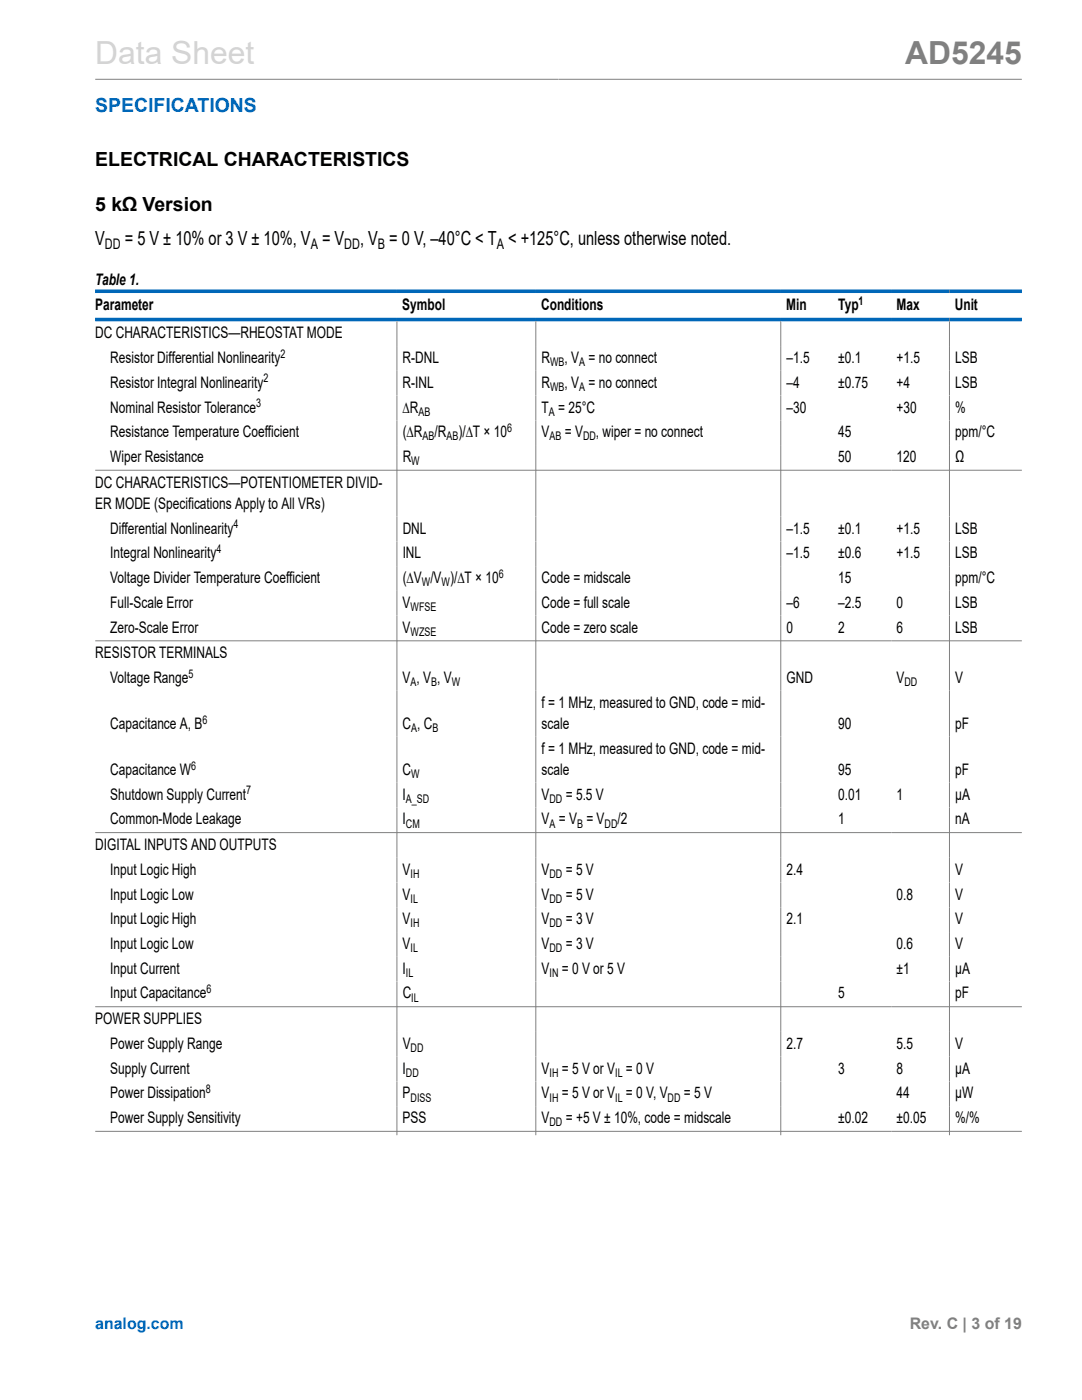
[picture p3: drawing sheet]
<svg xmlns="http://www.w3.org/2000/svg" width="216mm" height="279mm" viewBox="0 0 216 279" stroke-linecap="round" stroke-linejoin="round" font-family="sans-serif">
<defs><g id="words">
<text font-size="6.3" fill="#d3d3d3" x="19" y="12.7">Data Sheet</text>
<text font-size="6.3" fill="#808080" x="180.6" y="12.7">AD5245</text>
<text font-size="3.9" fill="#0067b8" x="19" y="22.3">SPECIFICATIONS</text>
<g font-size="3.9">
<text x="19" y="33.2">ELECTRICAL CHARACTERISTICS</text>
<text x="19" y="42.1">5 kΩ Version</text>
<text x="19" y="48.9">V</text>
<text x="24.9" y="48.9">= 5 V ± 10% or 3 V ± 10%, V = V</text>
<text x="71.9" y="48.9">, V = 0 V, –40°C &lt; T &lt; +125°C, unless otherwise noted.</text>
</g>
<g font-size="3.2">
<text x="19" y="56.8">Table 1.</text>
<text x="19" y="61.9">Parameter</text>
<text x="80.3" y="61.9">Symbol</text>
<text x="108" y="61.9">Conditions</text>
<text x="156.9" y="61.9">Min</text>
<text x="167.3" y="61.9">Typ</text>
<text x="178.9" y="61.9">Max</text>
<text x="190.5" y="61.9">Unit</text>
<text x="19" y="67.5">DC CHARACTERISTICS—RHEOSTAT MODE</text>
<text x="22" y="72.4">Resistor Differential Nonlinearity</text>
<text x="22" y="77.4">Resistor Integral Nonlinearity</text>
<text x="80.3" y="72.4">R-DNL</text>
<text x="80.3" y="77.4">R-INL</text>
<text x="108.1" y="72.4">R</text>
<text x="108.1" y="77.4">R</text>
<text x="112.7" y="72.4">, V = no connect</text>
<text x="112.7" y="77.4">, V = no connect</text>
<text x="156.9" y="72.4">–1.5</text>
<text x="156.9" y="77.4">–4</text>
<text x="167.3" y="72.4">±0.1</text>
<text x="167.3" y="77.4">±0.75</text>
<text x="178.9" y="72.4">+1.5</text>
<text x="178.9" y="77.4">+4</text>
<text x="190.6" y="72.4">LSB</text>
<text x="190.6" y="77.4">LSB</text>
<text x="22" y="82.3">Nominal Resistor Tolerance</text>
<text x="80.3" y="82.3">∆R</text>
<text x="108.1" y="82.3">T = 25°C</text>
<text x="156.9" y="82.3">–30</text>
<text x="178.9" y="82.3">+30</text>
<text x="190.6" y="82.3">%</text>
<text x="22" y="87.3">Resistance Temperature Coefficient</text>
<text x="80.3" y="87.3">(∆R</text>
<text x="86.7" y="87.3">/R</text>
<text x="91.5" y="87.3">)/∆T × 10</text>
<text x="108.1" y="87.3">V</text>
<text x="112.7" y="87.3">= V</text>
<text x="118.9" y="87.3">, wiper = no connect</text>
<text x="167.3" y="87.3">45</text>
<text x="190.6" y="87.3">ppm/°C</text>
<text x="22" y="92.2">Wiper Resistance</text>
<text x="80.3" y="92.2">R</text>
<text x="167.3" y="92.2">50</text>
<text x="178.9" y="92.2">120</text>
<text x="190.6" y="92.2">Ω</text>
<text x="19" y="97.3">DC CHARACTERISTICS—POTENTIOMETER DIVID-</text>
<text x="19" y="101.6">ER MODE (Specifications Apply to All VRs)</text>
<text x="22" y="106.5">Differential Nonlinearity</text>
<text x="80.3" y="106.5">DNL</text>
<text x="156.9" y="106.5">–1.5</text>
<text x="167.3" y="106.5">±0.1</text>
<text x="178.9" y="106.5">+1.5</text>
<text x="190.6" y="106.5">LSB</text>
<text x="22" y="111.4">Integral Nonlinearity</text>
<text x="80.3" y="111.4">INL</text>
<text x="156.9" y="111.4">–1.5</text>
<text x="167.3" y="111.4">±0.6</text>
<text x="178.9" y="111.4">+1.5</text>
<text x="190.6" y="111.4">LSB</text>
<text x="22" y="116.4">Voltage Divider Temperature Coefficient</text>
<text x="80.3" y="116.4">(∆V /V )/∆T × 10</text>
<text x="108.1" y="116.4">Code = midscale</text>
<text x="167.3" y="116.4">15</text>
<text x="190.6" y="116.4">ppm/°C</text>
<text x="22" y="121.3">Full-Scale Error</text>
<text x="80.3" y="121.3">V</text>
<text x="108.1" y="121.3">Code = full scale</text>
<text x="156.9" y="121.3">–6</text>
<text x="167.3" y="121.3">–2.5</text>
<text x="178.9" y="121.3">0</text>
<text x="190.6" y="121.3">LSB</text>
<text x="19" y="131.4">RESISTOR TERMINALS</text>
<text x="22" y="126.2">Zero-Scale Error</text>
<text x="80.3" y="126.2">V</text>
<text x="108.1" y="126.2">Code = zero scale</text>
<text x="156.9" y="126.2">0</text>
<text x="167.3" y="126.2">2</text>
<text x="178.9" y="126.2">6</text>
<text x="190.6" y="126.2">LSB</text>
<text x="22" y="136.3">Voltage Range</text>
<text x="80.3" y="136.3">V , V , V</text>
<text x="156.9" y="136.3">GND</text>
<text x="178.9" y="136.3">V</text>
<text x="190.6" y="136.3">V</text>
<text x="108.1" y="141.2">f = 1 MHz, measured to GND, code = mid-</text>
<text x="22" y="145.5">Capacitance A, B</text>
<text x="80.3" y="145.5">C , C</text>
<text x="108.1" y="145.5">scale</text>
<text x="167.3" y="145.5">90</text>
<text x="190.6" y="145.5">pF</text>
<text x="22" y="154.6">Capacitance W</text>
<text x="80.3" y="154.6">C</text>
<text x="108.1" y="150.4">f = 1 MHz, measured to GND, code = mid-</text>
<text x="108.1" y="154.6">scale</text>
<text x="167.3" y="154.6">95</text>
<text x="190.6" y="154.6">pF</text>
<text x="22" y="159.6">Shutdown Supply Current</text>
<text x="80.3" y="159.6">I</text>
<text x="108.1" y="159.6">V</text>
<text x="112.9" y="159.6">= 5.5 V</text>
<text x="167.3" y="159.6">0.01</text>
<text x="178.9" y="159.6">1</text>
<text x="190.6" y="159.6">µA</text>
<text x="22" y="164.5">Common-Mode Leakage</text>
<text x="80.3" y="164.5">I</text>
<text x="108.1" y="164.5">V = V = V</text>
<text x="123.2" y="164.5">/2</text>
<text x="167.3" y="164.5">1</text>
<text x="190.6" y="164.5">nA</text>
<text x="19" y="169.6">DIGITAL INPUTS AND OUTPUTS</text>
<text x="22" y="179.5">Input Logic Low</text>
<text x="22" y="174.6">Input Logic High</text>
<text x="80.3" y="179.5">V</text>
<text x="80.3" y="174.6">V</text>
<text x="108.1" y="174.6">V</text>
<text x="108.1" y="179.5">V</text>
<text x="112.9" y="174.6">= 5 V</text>
<text x="112.9" y="179.5">= 5 V</text>
<text x="156.9" y="174.6">2.4</text>
<text x="178.9" y="179.5">0.8</text>
<text x="190.6" y="174.6">V</text>
<text x="190.6" y="179.5">V</text>
<text x="22" y="184.5">Input Logic High</text>
<text x="80.3" y="184.5">V</text>
<text x="108.1" y="184.5">V</text>
<text x="112.9" y="184.5">= 3 V</text>
<text x="156.9" y="184.5">2.1</text>
<text x="190.6" y="184.5">V</text>
<text x="22" y="189.4">Input Logic Low</text>
<text x="80.3" y="189.4">V</text>
<text x="108.1" y="189.4">V</text>
<text x="112.9" y="189.4">= 3 V</text>
<text x="178.9" y="189.4">0.6</text>
<text x="190.6" y="189.4">V</text>
<text x="22" y="194.3">Input Current</text>
<text x="80.3" y="194.3">I</text>
<text x="108.1" y="194.3">V</text>
<text x="112.1" y="194.3">= 0 V or 5 V</text>
<text x="178.9" y="194.3">±1</text>
<text x="190.6" y="194.3">µA</text>
<text x="22" y="199.3">Input Capacitance</text>
<text x="80.3" y="199.3">C</text>
<text x="167.3" y="199.3">5</text>
<text x="190.6" y="199.3">pF</text>
<text x="19" y="204.4">POWER SUPPLIES</text>
<text x="22" y="209.3">Power Supply Range</text>
<text x="80.3" y="209.3">V</text>
<text x="156.9" y="209.3">2.7</text>
<text x="178.9" y="209.3">5.5</text>
<text x="190.6" y="209.3">V</text>
<text x="22" y="214.3">Supply Current</text>
<text x="80.3" y="214.3">I</text>
<text x="108.1" y="214.3">V</text>
<text x="112.1" y="214.3">= 5 V or V = 0 V</text>
<text x="167.3" y="214.3">3</text>
<text x="178.9" y="214.3">8</text>
<text x="190.6" y="214.3">µA</text>
<text x="22" y="219.2">Power Dissipation</text>
<text x="80.3" y="219.2">P</text>
<text x="108.1" y="219.2">V</text>
<text x="112.1" y="219.2">= 5 V or V = 0 V, V</text>
<text x="136.5" y="219.2">= 5 V</text>
<text x="178.9" y="219.2">44</text>
<text x="190.6" y="219.2">µW</text>
<text x="22" y="224.1">Power Supply Sensitivity</text>
<text x="80.3" y="224.1">PSS</text>
<text x="108.1" y="224.1">V</text>
<text x="112.9" y="224.1">= +5 V ± 10%, code = midscale</text>
<text x="167.3" y="224.1">±0.02</text>
<text x="178.9" y="224.1">±0.05</text>
<text x="190.6" y="224.1">%/%</text>
</g>
<text font-size="3.2" fill="#0067b8" x="19" y="265.3">analog.com</text>
<text font-size="3.2" fill="#808080" x="181.5" y="265.3">Rev. C | 3 of 19</text>
<g font-size="2.9">
<text x="20.9" y="49.6">DD</text>
<text x="62" y="49.6">A</text>
<text x="68.7" y="49.6">DD</text>
<text x="75.4" y="49.6">B</text>
<text x="99.1" y="49.6">A</text>
</g>
<g font-size="2.4">
<text x="171.3" y="60.8">1</text>
<text x="56" y="71.4">2</text>
<text x="52.6" y="76.3">2</text>
<text x="109.8" y="73.1">WB</text>
<text x="115.6" y="73.1">A</text>
<text x="51.1" y="81.3">3</text>
<text x="83.5" y="83">AB</text>
<text x="109.5" y="83">A</text>
<text x="109.8" y="78">WB</text>
<text x="115.6" y="78">A</text>
<text x="84.3" y="87.9">AB</text>
<text x="89.1" y="87.9">AB</text>
<text x="101.2" y="86.2">6</text>
<text x="109.7" y="87.9">AB</text>
<text x="116.3" y="87.9">DD</text>
<text x="82.1" y="92.8">W</text>
<text x="46.6" y="105.4">4</text>
<text x="43.2" y="110.4">4</text>
<text x="84.2" y="117">W</text>
<text x="88.1" y="117">W</text>
<text x="99.5" y="115.3">6</text>
<text x="81.9" y="121.9">WFSE</text>
<text x="81.9" y="126.9">WZSE</text>
<text x="37.6" y="135.2">5</text>
<text x="81.9" y="136.9">A</text>
<text x="86" y="136.9">B</text>
<text x="90.1" y="136.9">W</text>
<text x="180.5" y="136.9">DD</text>
<text x="40.4" y="144.4">6</text>
<text x="82.1" y="146.1">A</text>
<text x="86.3" y="146.1">B</text>
<text x="38.1" y="153.6">6</text>
<text x="82.1" y="155.3">W</text>
<text x="49.1" y="158.5">7</text>
<text x="81" y="160.2">A_SD</text>
<text x="109.6" y="160.2">DD</text>
<text x="81" y="165.2">CM</text>
<text x="109.6" y="165.2">A</text>
<text x="115.1" y="165.2">B</text>
<text x="120.6" y="165.2">DD</text>
<text x="81.9" y="175.2">IH</text>
<text x="109.6" y="175.2">DD</text>
<text x="81.9" y="180.2">IL</text>
<text x="81.9" y="185.1">IH</text>
<text x="109.6" y="185.1">DD</text>
<text x="109.6" y="180.2">DD</text>
<text x="81.9" y="190">IL</text>
<text x="109.6" y="190">DD</text>
<text x="81" y="195">IL</text>
<text x="109.6" y="195">IN</text>
<text x="41.2" y="198.2">6</text>
<text x="82.1" y="199.9">IL</text>
<text x="81.9" y="210">DD</text>
<text x="81" y="214.9">DD</text>
<text x="109.6" y="214.9">IH</text>
<text x="122.8" y="214.9">IL</text>
<text x="41.1" y="218.1">8</text>
<text x="81.9" y="219.8">DISS</text>
<text x="109.6" y="219.8">IH</text>
<text x="122.8" y="219.8">IL</text>
<text x="133.2" y="219.8">DD</text>
<text x="109.7" y="224.8">DD</text>
</g>
</g></defs>
<path d="M19 15.8h184.9M79.2 64.1v162.5M106.9 64.1v162.5M155.8 64.1v162.5M189.5 64.1v162.5M19 93.8h184.9M19 127.9h184.9M19 166.2h184.9M19 200.9h184.9M19 225.8h184.9" fill="none" stroke="#808080" stroke-width=".2"/>
<path d="M19 58.1h184.9M19 63.8h184.9" fill="none" stroke="#0067b8" stroke-width=".71"/>
<use href="#words"/>
</svg>
